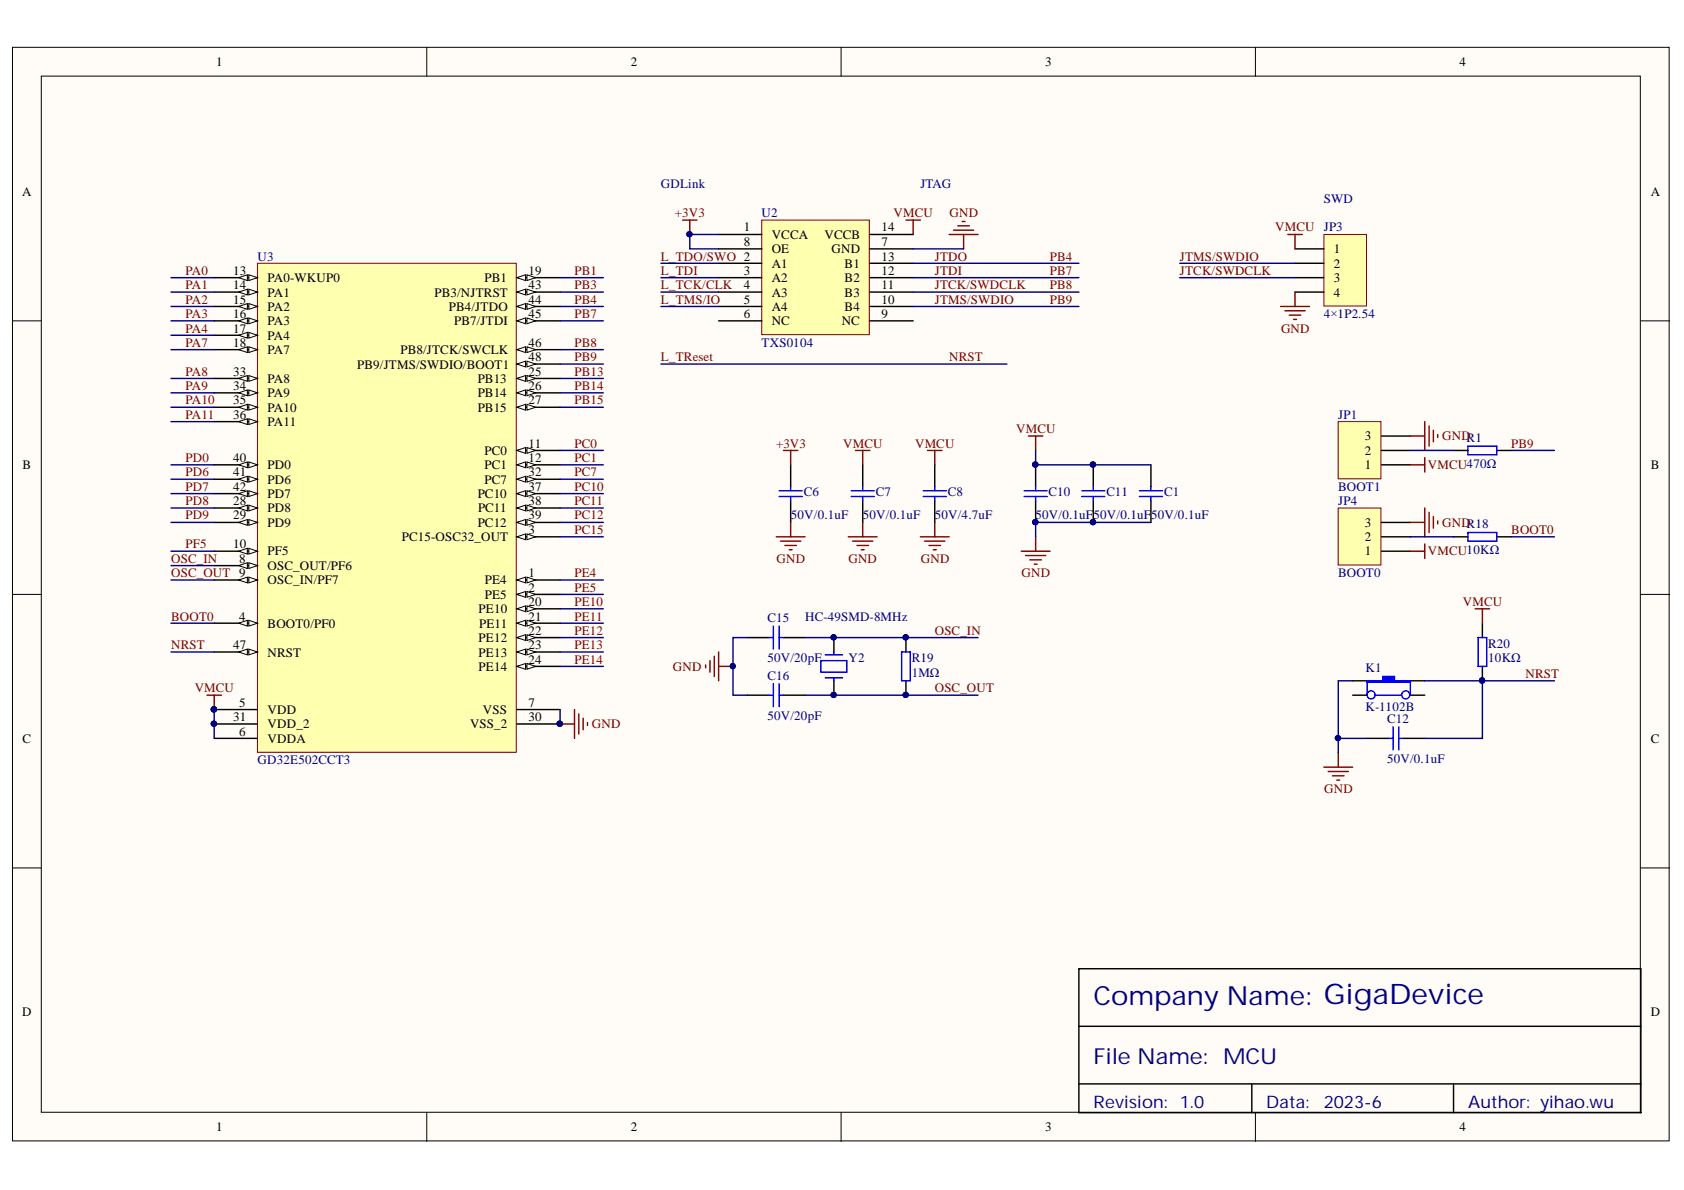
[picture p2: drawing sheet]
<svg xmlns="http://www.w3.org/2000/svg" width="297mm" height="210mm" viewBox="0 0 297 210" stroke-linecap="round" stroke-linejoin="round" font-family="sans-serif">
<defs><g id="words">
<text font-size="4.6" fill="#000080" x="192.9" y="177.3">Company Name: GigaDevice</text>
<text font-size="3.9" fill="#000080" x="192.9" y="187.7">File Name: MCU</text>
<g font-size="3" fill="#000080">
<text x="192.9" y="195.4">Revision: 1.0</text>
<text x="223.3" y="195.4">Data:</text>
<text x="233.5" y="195.4">2023-6</text>
<text x="259" y="195.4">Author: yihao.wu</text>
</g>
<g font-size="2.3">
<text x="38.2" y="11.7">1</text>
<text x="111.2" y="11.7">2</text>
<text x="184.3" y="11.7">3</text>
<text x="257.4" y="11.7">4</text>
<text x="3.9" y="34.5">A</text>
<text x="291.2" y="34.5">A</text>
<text x="131.2" y="40.8">1</text>
<text x="155.5" y="40.8">14</text>
<text x="131.2" y="43.4">8</text>
<text x="136.1" y="42.1">VCCA</text>
<text x="136.1" y="47.2">A1</text>
<text x="136.1" y="44.7">OE</text>
<text x="145.4" y="42.1">VCCB</text>
<text x="146.7" y="44.7">GND</text>
<text x="149" y="47.2">B1</text>
<text x="155.5" y="43.4">7</text>
<text x="155.5" y="46">13</text>
<text x="235.3" y="44.7">1</text>
<text x="235.3" y="47.2">2</text>
<text x="41.1" y="48.5">13</text>
<text x="41.1" y="51.1">14</text>
<text x="41.1" y="53.6">15</text>
<text x="47.2" y="49.8">PA0-WKUP0</text>
<text x="47.2" y="52.3">PA1</text>
<text x="76.6" y="52.3">PB3/NJTRST</text>
<text x="85.4" y="49.8">PB1</text>
<text x="93.2" y="48.5">19</text>
<text x="93.2" y="51.1">43</text>
<text x="93.2" y="53.6">44</text>
<text x="131.2" y="48.5">3</text>
<text x="131.2" y="51.1">4</text>
<text x="131.2" y="53.6">5</text>
<text x="136.1" y="49.8">A2</text>
<text x="136.1" y="52.3">A3</text>
<text x="149" y="52.3">B3</text>
<text x="149" y="49.8">B2</text>
<text x="155.5" y="53.6">10</text>
<text x="155.5" y="51.1">11</text>
<text x="155.5" y="48.5">12</text>
<text x="235.3" y="49.8">3</text>
<text x="235.3" y="52.3">4</text>
<text x="41.1" y="56.1">16</text>
<text x="41.1" y="58.7">17</text>
<text x="47.2" y="54.9">PA2</text>
<text x="47.2" y="57.4">PA3</text>
<text x="47.2" y="59.9">PA4</text>
<text x="79.2" y="54.9">PB4/JTDO</text>
<text x="80.1" y="57.4">PB7/JTDI</text>
<text x="93.2" y="56.1">45</text>
<text x="131.2" y="56.1">6</text>
<text x="136.1" y="54.9">A4</text>
<text x="136.1" y="57.4">NC</text>
<text x="148.5" y="57.4">NC</text>
<text x="149" y="54.9">B4</text>
<text x="155.5" y="56.1">9</text>
<text x="41.1" y="61.2">18</text>
<text x="47.2" y="62.5">PA7</text>
<text x="63" y="65">PB9/JTMS/SWDIO/BOOT1</text>
<text x="70.6" y="62.5">PB8/JTCK/SWCLK</text>
<text x="93.2" y="61.2">46</text>
<text x="93.2" y="63.7">48</text>
<text x="41.1" y="66.3">33</text>
<text x="41.1" y="68.8">34</text>
<text x="41.1" y="71.3">35</text>
<text x="47.2" y="67.5">PA8</text>
<text x="47.2" y="70.1">PA9</text>
<text x="84.3" y="67.5">PB13</text>
<text x="84.3" y="70.1">PB14</text>
<text x="93.2" y="66.3">25</text>
<text x="93.2" y="68.8">26</text>
<text x="93.2" y="71.3">27</text>
<text x="41.1" y="73.9">36</text>
<text x="47.2" y="72.6">PA10</text>
<text x="47.2" y="75.1">PA11</text>
<text x="84.3" y="72.6">PB15</text>
<text x="240.8" y="77.7">3</text>
<text x="4" y="82.8">B</text>
<text x="41.1" y="81.5">40</text>
<text x="47.2" y="82.8">PD0</text>
<text x="85.4" y="80.2">PC0</text>
<text x="85.4" y="82.8">PC1</text>
<text x="93.2" y="78.9">11</text>
<text x="93.2" y="81.5">12</text>
<text x="240.8" y="82.8">1</text>
<text x="240.8" y="80.2">2</text>
<text x="291.2" y="82.8">B</text>
<text x="41.1" y="84">41</text>
<text x="41.1" y="86.6">42</text>
<text x="41.1" y="89.1">28</text>
<text x="47.2" y="85.3">PD6</text>
<text x="47.2" y="87.8">PD7</text>
<text x="84.3" y="87.8">PC10</text>
<text x="85.4" y="85.3">PC7</text>
<text x="93.2" y="86.6">37</text>
<text x="93.2" y="89.1">38</text>
<text x="93.2" y="84">32</text>
<text x="41.1" y="91.6">29</text>
<text x="47.2" y="90.4">PD8</text>
<text x="47.2" y="92.9">PD9</text>
<text x="70.9" y="95.4">PC15-OSC32_OUT</text>
<text x="84.3" y="92.9">PC12</text>
<text x="84.3" y="90.4">PC11</text>
<text x="93.2" y="91.6">39</text>
<text x="93.2" y="94.2">3</text>
<text x="240.8" y="95.4">2</text>
<text x="240.8" y="92.9">3</text>
<text x="41.1" y="96.7">10</text>
<text x="42.2" y="99.2">8</text>
<text x="47.2" y="100.5">OSC_OUT/PF6</text>
<text x="47.2" y="98">PF5</text>
<text x="93.2" y="101.8">1</text>
<text x="240.8" y="98">1</text>
<text x="47.2" y="103">OSC_IN/PF7</text>
<text x="85.5" y="103">PE4</text>
<text x="85.5" y="105.7">PE5</text>
<text x="93.2" y="106.9">20</text>
<text x="93.2" y="104.4">2</text>
<text x="42.2" y="109.5">4</text>
<text x="47.2" y="110.7">BOOT0/PF0</text>
<text x="84.4" y="108.2">PE10</text>
<text x="84.4" y="113.3">PE12</text>
<text x="84.5" y="110.7">PE11</text>
<text x="93.2" y="109.5">21</text>
<text x="93.2" y="112">22</text>
<text x="41.1" y="114.5">47</text>
<text x="47.2" y="115.8">NRST</text>
<text x="84.4" y="115.8">PE13</text>
<text x="84.4" y="118.3">PE14</text>
<text x="93.2" y="114.5">23</text>
<text x="93.2" y="117.1">24</text>
<text x="42.2" y="124.7">5</text>
<text x="47.2" y="125.9">VDD</text>
<text x="85.2" y="125.9">VSS</text>
<text x="93.2" y="124.7">7</text>
<text x="4" y="131">C</text>
<text x="41.1" y="127.2">31</text>
<text x="42.2" y="129.7">6</text>
<text x="47.2" y="128.5">VDD_2</text>
<text x="47.2" y="131">VDDA</text>
<text x="82.9" y="128.5">VSS_2</text>
<text x="93.2" y="127.2">30</text>
<text x="291.2" y="131">C</text>
<text x="3.9" y="179.3">D</text>
<text x="291.2" y="179.3">D</text>
<text x="38.2" y="199.6">1</text>
<text x="111.2" y="199.6">2</text>
<text x="184.3" y="199.6">3</text>
<text x="257.4" y="199.6">4</text>
</g>
<g font-size="2.3" fill="#000080">
<text x="116.6" y="33.2">GDLink</text>
<text x="162.3" y="33.2">JTAG</text>
<text x="233.5" y="35.8">SWD</text>
<text x="134.3" y="38.3">U2</text>
<text x="233.5" y="40.8">JP3</text>
<text x="45.4" y="46">U3</text>
<text x="233.5" y="56.1">4×1P2.54</text>
<text x="134.3" y="61.2">TXS0104</text>
<text x="236" y="73.9">JP1</text>
<text x="141.8" y="87.6">C6</text>
<text x="154.5" y="87.6">C7</text>
<text x="167.2" y="87.6">C8</text>
<text x="184.9" y="87.6">C10</text>
<text x="195.2" y="87.6">C11</text>
<text x="205.3" y="87.6">C1</text>
<text x="236" y="89.1">JP4</text>
<text x="236" y="86.6">BOOT1</text>
<text x="139.5" y="91.6">50V/0.1uF</text>
<text x="152.2" y="91.6">50V/0.1uF</text>
<text x="164.9" y="91.6">50V/4.7uF</text>
<text x="182.6" y="91.6">50V/0.1uF</text>
<text x="192.9" y="91.6">50V/0.1uF</text>
<text x="203" y="91.6">50V/0.1uF</text>
<text x="236" y="101.8">BOOT0</text>
<text x="135.4" y="109.7">C15</text>
<text x="142" y="109.5">HC-49SMD-8MHz</text>
<text x="135.4" y="116.8">50V/20pF</text>
<text x="135.4" y="119.9">C16</text>
<text x="149.7" y="116.8">Y2</text>
<text x="160.8" y="116.8">R19</text>
<text x="160.8" y="119.4">1MΩ</text>
<text x="240.9" y="118.6">K1</text>
<text x="262.5" y="114.3">R20</text>
<text x="262.5" y="116.8">10KΩ</text>
<text x="240.9" y="125.4">K-1102B</text>
<text x="135.4" y="127">50V/20pF</text>
<text x="244.7" y="127.5">C12</text>
<text x="45.4" y="134.8">GD32E502CCT3</text>
<text x="244.7" y="134.6">50V/0.1uF</text>
</g>
<g font-size="2.3" fill="#800000">
<text x="119" y="38.3">+3V3</text>
<text x="157.6" y="38.3">VMCU</text>
<text x="167.5" y="38.3">GND</text>
<text x="224.9" y="40.8">VMCU</text>
<text x="116.6" y="46">L_TDO/SWO 2</text>
<text x="164.9" y="46">JTDO</text>
<text x="185.2" y="46">PB4</text>
<text x="208.1" y="46">JTMS/SWDIO</text>
<text x="32.7" y="48.5">PA0</text>
<text x="32.7" y="51.1">PA1</text>
<text x="32.7" y="53.6">PA2</text>
<text x="101.3" y="48.5">PB1</text>
<text x="101.3" y="51.1">PB3</text>
<text x="101.3" y="53.6">PB4</text>
<text x="116.6" y="53.6">L_TMS/IO</text>
<text x="116.6" y="51.1">L_TCK/CLK</text>
<text x="116.6" y="48.5">L_TDI</text>
<text x="164.9" y="48.5">JTDI</text>
<text x="164.9" y="53.6">JTMS/SWDIO</text>
<text x="164.9" y="51.1">JTCK/SWDCLK</text>
<text x="185.2" y="48.5">PB7</text>
<text x="185.2" y="53.6">PB9</text>
<text x="185.2" y="51.1">PB8</text>
<text x="208.1" y="48.5">JTCK/SWDCLK</text>
<text x="32.7" y="56.1">PA3</text>
<text x="32.7" y="58.7">PA4</text>
<text x="101.3" y="56.1">PB7</text>
<text x="226" y="58.7">GND</text>
<text x="32.7" y="61.2">PA7</text>
<text x="101.3" y="61.2">PB8</text>
<text x="101.3" y="63.7">PB9</text>
<text x="116.6" y="63.7">L_TReset</text>
<text x="167.4" y="63.7">NRST</text>
<text x="32.7" y="71.3">PA10</text>
<text x="32.7" y="68.8">PA9</text>
<text x="32.7" y="66.3">PA8</text>
<text x="101.3" y="71.3">PB15</text>
<text x="101.3" y="68.8">PB14</text>
<text x="101.3" y="66.3">PB13</text>
<text x="32.7" y="73.9">PA11</text>
<text x="179.3" y="76.4">VMCU</text>
<text x="254.4" y="77.7">GNDR1</text>
<text x="32.7" y="81.5">PD0</text>
<text x="101.3" y="81.5">PC1</text>
<text x="101.3" y="78.9">PC0</text>
<text x="136.9" y="78.9">+3V3</text>
<text x="148.7" y="78.9">VMCU</text>
<text x="161.4" y="78.9">VMCU</text>
<text x="251.8" y="82.8">VMCU470Ω</text>
<text x="266.6" y="78.9">PB9</text>
<text x="32.7" y="86.6">PD7</text>
<text x="32.7" y="84">PD6</text>
<text x="32.7" y="89.1">PD8</text>
<text x="101.3" y="89.1">PC11</text>
<text x="101.3" y="84">PC7</text>
<text x="101.3" y="86.6">PC10</text>
<text x="32.7" y="91.6">PD9</text>
<text x="101.3" y="91.6">PC12</text>
<text x="101.3" y="94.2">PC15</text>
<text x="254.4" y="92.9">GNDR18</text>
<text x="266.6" y="94.2">BOOT0</text>
<text x="30.2" y="99.2">OSC_IN</text>
<text x="30.2" y="101.8">OSC_OUT 9</text>
<text x="32.7" y="96.7">PF5</text>
<text x="101.3" y="101.8">PE4</text>
<text x="137" y="99.2">GND</text>
<text x="149.7" y="99.2">GND</text>
<text x="162.4" y="99.2">GND</text>
<text x="180.2" y="101.8">GND</text>
<text x="251.8" y="98">VMCU10KΩ</text>
<text x="101.3" y="104.4">PE5</text>
<text x="101.3" y="106.9">PE10</text>
<text x="258" y="106.9">VMCU</text>
<text x="30.2" y="109.5">BOOT0</text>
<text x="101.3" y="109.5">PE11</text>
<text x="101.3" y="112">PE12</text>
<text x="164.9" y="112">OSC_IN</text>
<text x="30.2" y="114.5">NRST</text>
<text x="101.3" y="117.1">PE14</text>
<text x="101.3" y="114.5">PE13</text>
<text x="118.7" y="118.3">GND</text>
<text x="269.1" y="119.6">NRST</text>
<text x="34.3" y="122.1">VMCU</text>
<text x="164.9" y="122.1">OSC_OUT</text>
<text x="104.4" y="128.5">GND</text>
<text x="233.6" y="139.9">GND</text>
</g>
</g></defs>
<g fill="#fffcf8" stroke="#000" stroke-width=".18">
<path d="M2.2 8.3h292.2v192.9h-292.2z"/>
<path d="M7.3 13.4h282v182.8h-282z"/>
</g>
<path d="M75.3 8.3v5.1M148.4 8.3v5.1M221.4 8.3v5.1M2.2 56.6h5.1M289.4 56.6h5.1M2.2 104.8h5.1M289.4 104.8h5.1M2.2 153.1h5.1M289.4 153.1h5.1M75.3 196.3v5M148.4 196.3v5M221.4 196.3v5" fill="none" stroke="#000" stroke-width=".18"/>
<g fill="none" stroke="#000" stroke-width=".25">
<path d="M131.8 112.5h3.9M138.2 112.5h3.8M147.1 112.5v2.5M159.8 112.5v2.5M131.8 122.6h3.9M138.2 122.6h3.8M147.1 120.1v2.5M159.8 120.1v2.5M238.6 120.1h2.5M248.8 120.1h2.5M190.3 170.9h99.1v25.4h-99.1zM190.3 181h99.1"/>
<path d="M190.3 191.2h99.1M220.8 191.2v5.1M256.4 191.2v5.1"/>
</g>
<g fill="none" stroke="#00f" stroke-width=".25">
<path d="M135.7 112.5h.7M136.4 110.4v4.1M137.4 112.5h.8M137.4 110.4v4.1M144.8 116.5h4.6v2.1h-4.6zM145.6 115.5h3M145.6 119.6h3M147.1 115v.5M147.1 119.6v.5M159 115h1.6v5.1h-1.6zM135.7 122.6h.7M136.4 120.6v4.1"/>
<path d="M137.4 120.6v4.1M137.4 122.6h.8"/>
</g>
<g fill="#000080" stroke="#000080" stroke-width=".18">
<circle cx="147" cy="122.6" r=".46"/>
<circle cx="147" cy="112.4" r=".46"/>
<circle cx="159.7" cy="122.6" r=".46"/>
<circle cx="159.7" cy="112.4" r=".46"/>
<circle cx="129.2" cy="117.5" r=".46"/>
</g>
<path d="M124.5 117.3v.5M125.2 116.5v2.1M126 115.8v3.5M126.8 115v5.1M126.8 117.5h2.5" fill="none" stroke="#800000" stroke-width=".25"/>
<path d="M241.1 120.1h2.8v-.8h2.1v.8h2.8v.2h-7.7z" fill-rule="evenodd" fill="#00f"/>
<g fill="none" stroke="#00f" stroke-width=".25">
<path d="M258.9 93.9h5.1v1.6h-5.1zM260.7 112.5h1.5v5h-1.5zM241.1 120.1h2.8v-.8h2.1v.8h2.8v.2h-7.7zM241.1 120.1v2.5M242.7 122.6h4.5M245 130.2h.7M245.7 128.2v4.1M246.7 130.2h.8M246.7 128.2v4.1M248.8 120.1v2.5"/>
<circle cx="241.9" cy="122.6" r=".71"/>
<circle cx="248" cy="122.6" r=".71"/>
</g>
<path d="M256.4 94.7h2.5M264 94.7h2.6M261.5 109.9v2.6M261.5 117.5v2.6M238.6 122.6h2.5M241.1 130.2h3.9M247.5 130.2h3.8M248.8 122.6h2.5" fill="none" stroke="#000" stroke-width=".25"/>
<path d="M233.5 135.3h5.1M234.3 136.1h3.5M235 136.8h2.1M235.8 137.6h.5M236.1 132.8v2.5" fill="none" stroke="#800000" stroke-width=".25"/>
<circle cx="261.4" cy="120" r=".46" fill="#000080" stroke="#000080" stroke-width=".18"/>
<path d="M236 89.6h7.6v10.1h-7.6z" fill="#ffffb0" stroke="#800000" stroke-width=".18"/>
<path d="M256.4 79.5h2.5M264 79.5h2.6M182.7 82v3.8M182.7 88.3v3.8M192.8 82v3.8M192.8 88.3v3.8M203 82v3.8M203 88.3v3.8M243.7 97.2h5.1M243.7 94.7h5.1M243.7 92.1h5.1" fill="none" stroke="#000" stroke-width=".25"/>
<path d="M180.1 97.2h5.1M180.9 98h3.6M181.7 98.8h2M182.4 99.5h.5M182.7 94.7v2.5M248.8 92.1h2.5M251.3 89.6v5.1M252.1 90.4v3.5M252.8 91.1v2.1M253.6 91.9v.5" fill="none" stroke="#800000" stroke-width=".25"/>
<g fill="#000080" stroke="#000080" stroke-width=".18">
<circle cx="182.6" cy="92.1" r=".46"/>
<circle cx="182.6" cy="81.9" r=".46"/>
<circle cx="192.8" cy="92.1" r=".46"/>
<circle cx="192.8" cy="81.9" r=".46"/>
</g>
<g fill="none" stroke="#00f" stroke-width=".25">
<path d="M258.9 78.7h5.1v1.5h-5.1zM180.6 86.6h4.1M180.6 87.6h4.1M182.7 85.8v.8M182.7 87.6v.7M190.8 86.6h4.1M190.8 87.6h4.1M192.8 85.8v.8M192.8 87.6v.7M201 86.6h4M201 87.6h4M203 85.8v.8"/>
<path d="M203 87.6v.7"/>
</g>
<path d="M236 74.4h7.6v10.1h-7.6z" fill="#ffffb0" stroke="#800000" stroke-width=".18"/>
<path d="M243.7 79.5h5.1M243.7 76.9h5.1M243.7 82h5.1" fill="none" stroke="#000" stroke-width=".25"/>
<path d="M248.8 76.9h2.5M251.3 74.4v5.1M252.1 75.1v3.6M252.8 75.9v2M253.6 76.7v.5" fill="none" stroke="#800000" stroke-width=".25"/>
<path d="M233.5 41.4h7.5v12.6h-7.5z" fill="#ffffb0" stroke="#800000" stroke-width=".18"/>
<path d="M228.4 43.9h5.1M228.4 46.4h5.1M228.4 49h5.1M228.4 51.5h5.1" fill="none" stroke="#000" stroke-width=".25"/>
<path d="M225.9 54.1h5.1M226.7 54.8h3.5M227.4 55.6h2M228.2 56.3h.5M228.4 51.5v2.6" fill="none" stroke="#800000" stroke-width=".25"/>
<path d="M45.4 46.4h45.7v86.3h-45.7z" fill="#ffffb0" stroke="#800000" stroke-width=".18"/>
<path d="M37.8 115h7.6" fill="none" stroke="#000" stroke-width=".25"/>
<path d="M43.9 114.5l1.5 .5-1.5 .5z" fill="#fffcf8"/>
<path d="M43.9 114.5l1.5 .5-1.5 .5z" fill="none" stroke="#000" stroke-width=".18"/>
<path d="M42.1 115l1.5-.5v1z" fill="#fffcf8"/>
<path d="M42.1 115l1.5-.5v1z" fill="none" stroke="#000" stroke-width=".18"/>
<path d="M37.8 49h7.6" fill="none" stroke="#000" stroke-width=".25"/>
<path d="M43.9 48.5l1.5 .5-1.5 .5z" fill="#fffcf8"/>
<path d="M43.9 48.5l1.5 .5-1.5 .5z" fill="none" stroke="#000" stroke-width=".18"/>
<path d="M42.1 49l1.5-.5v1z" fill="#fffcf8"/>
<path d="M42.1 49l1.5-.5v1z" fill="none" stroke="#000" stroke-width=".18"/>
<path d="M37.8 51.5h7.6" fill="none" stroke="#000" stroke-width=".25"/>
<path d="M43.9 51l1.5 .5-1.5 .5z" fill="#fffcf8"/>
<path d="M43.9 51l1.5 .5-1.5 .5z" fill="none" stroke="#000" stroke-width=".18"/>
<path d="M42.1 51.5l1.5-.5v1z" fill="#fffcf8"/>
<path d="M42.1 51.5l1.5-.5v1z" fill="none" stroke="#000" stroke-width=".18"/>
<path d="M37.8 54.1h7.6" fill="none" stroke="#000" stroke-width=".25"/>
<path d="M43.9 53.5l1.5 .6-1.5 .5z" fill="#fffcf8"/>
<path d="M43.9 53.5l1.5 .6-1.5 .5z" fill="none" stroke="#000" stroke-width=".18"/>
<path d="M42.1 54.1l1.5-.6v1.1z" fill="#fffcf8"/>
<path d="M42.1 54.1l1.5-.6v1.1z" fill="none" stroke="#000" stroke-width=".18"/>
<path d="M37.8 56.6h7.6" fill="none" stroke="#000" stroke-width=".25"/>
<path d="M43.9 56.1l1.5 .5-1.5 .5z" fill="#fffcf8"/>
<path d="M43.9 56.1l1.5 .5-1.5 .5z" fill="none" stroke="#000" stroke-width=".18"/>
<path d="M42.1 56.6l1.5-.5v1z" fill="#fffcf8"/>
<path d="M42.1 56.6l1.5-.5v1z" fill="none" stroke="#000" stroke-width=".18"/>
<path d="M37.8 59.1h7.6" fill="none" stroke="#000" stroke-width=".25"/>
<path d="M43.9 58.6l1.5 .5-1.5 .5z" fill="#fffcf8"/>
<path d="M43.9 58.6l1.5 .5-1.5 .5z" fill="none" stroke="#000" stroke-width=".18"/>
<path d="M42.1 59.1l1.5-.5v1z" fill="#fffcf8"/>
<path d="M42.1 59.1l1.5-.5v1z" fill="none" stroke="#000" stroke-width=".18"/>
<path d="M37.8 61.7h7.6" fill="none" stroke="#000" stroke-width=".25"/>
<path d="M43.9 61.2l1.5 .5-1.5 .5z" fill="#fffcf8"/>
<path d="M43.9 61.2l1.5 .5-1.5 .5z" fill="none" stroke="#000" stroke-width=".18"/>
<path d="M42.1 61.7l1.5-.5v1z" fill="#fffcf8"/>
<path d="M42.1 61.7l1.5-.5v1z" fill="none" stroke="#000" stroke-width=".18"/>
<path d="M37.8 66.8h7.6" fill="none" stroke="#000" stroke-width=".25"/>
<path d="M43.9 66.2l1.5 .6-1.5 .5z" fill="#fffcf8"/>
<path d="M43.9 66.2l1.5 .6-1.5 .5z" fill="none" stroke="#000" stroke-width=".18"/>
<path d="M42.1 66.8l1.5-.6v1.1z" fill="#fffcf8"/>
<path d="M42.1 66.8l1.5-.6v1.1z" fill="none" stroke="#000" stroke-width=".18"/>
<path d="M37.8 69.3h7.6" fill="none" stroke="#000" stroke-width=".25"/>
<path d="M43.9 68.8l1.5 .5-1.5 .5z" fill="#fffcf8"/>
<path d="M43.9 68.8l1.5 .5-1.5 .5z" fill="none" stroke="#000" stroke-width=".18"/>
<path d="M42.1 69.3l1.5-.5v1z" fill="#fffcf8"/>
<path d="M42.1 69.3l1.5-.5v1z" fill="none" stroke="#000" stroke-width=".18"/>
<path d="M37.8 71.8h7.6" fill="none" stroke="#000" stroke-width=".25"/>
<path d="M43.9 71.3l1.5 .5-1.5 .5z" fill="#fffcf8"/>
<path d="M43.9 71.3l1.5 .5-1.5 .5z" fill="none" stroke="#000" stroke-width=".18"/>
<path d="M42.1 71.8l1.5-.5v1z" fill="#fffcf8"/>
<path d="M42.1 71.8l1.5-.5v1z" fill="none" stroke="#000" stroke-width=".18"/>
<path d="M37.8 74.4h7.6" fill="none" stroke="#000" stroke-width=".25"/>
<path d="M43.9 73.9l1.5 .5-1.5 .5z" fill="#fffcf8"/>
<path d="M43.9 73.9l1.5 .5-1.5 .5z" fill="none" stroke="#000" stroke-width=".18"/>
<path d="M42.1 74.4l1.5-.5v1z" fill="#fffcf8"/>
<path d="M42.1 74.4l1.5-.5v1z" fill="none" stroke="#000" stroke-width=".18"/>
<path d="M37.8 99.8h7.6" fill="none" stroke="#000" stroke-width=".25"/>
<path d="M43.9 99.3l1.5 .5-1.5 .5z" fill="#fffcf8"/>
<path d="M43.9 99.3l1.5 .5-1.5 .5z" fill="none" stroke="#000" stroke-width=".18"/>
<path d="M42.1 99.8l1.5-.5v1z" fill="#fffcf8"/>
<path d="M42.1 99.8l1.5-.5v1z" fill="none" stroke="#000" stroke-width=".18"/>
<path d="M91.2 87.1h7.6" fill="none" stroke="#000" stroke-width=".25"/>
<path d="M91.2 87.1l1.5-.5v1z" fill="#fffcf8"/>
<path d="M91.2 87.1l1.5-.5v1z" fill="none" stroke="#000" stroke-width=".18"/>
<path d="M92.9 86.6l1.6 .5-1.6 .5z" fill="#fffcf8"/>
<path d="M92.9 86.6l1.6 .5-1.6 .5z" fill="none" stroke="#000" stroke-width=".18"/>
<path d="M91.2 89.6h7.6" fill="none" stroke="#000" stroke-width=".25"/>
<path d="M91.2 89.6l1.5-.5v1z" fill="#fffcf8"/>
<path d="M91.2 89.6l1.5-.5v1z" fill="none" stroke="#000" stroke-width=".18"/>
<path d="M92.9 89.1l1.6 .5-1.6 .5z" fill="#fffcf8"/>
<path d="M92.9 89.1l1.6 .5-1.6 .5z" fill="none" stroke="#000" stroke-width=".18"/>
<path d="M91.2 49h7.6" fill="none" stroke="#000" stroke-width=".25"/>
<path d="M91.2 49l1.5-.5v1z" fill="#fffcf8"/>
<path d="M91.2 49l1.5-.5v1z" fill="none" stroke="#000" stroke-width=".18"/>
<path d="M92.9 48.5l1.6 .5-1.6 .5z" fill="#fffcf8"/>
<path d="M92.9 48.5l1.6 .5-1.6 .5z" fill="none" stroke="#000" stroke-width=".18"/>
<path d="M91.2 92.1h7.6" fill="none" stroke="#000" stroke-width=".25"/>
<path d="M91.2 92.1l1.5-.5v1.1z" fill="#fffcf8"/>
<path d="M91.2 92.1l1.5-.5v1.1z" fill="none" stroke="#000" stroke-width=".18"/>
<path d="M92.9 91.6l1.6 .5-1.6 .6z" fill="#fffcf8"/>
<path d="M92.9 91.6l1.6 .5-1.6 .6z" fill="none" stroke="#000" stroke-width=".18"/>
<path d="M37.8 82h7.6" fill="none" stroke="#000" stroke-width=".25"/>
<path d="M43.9 81.5l1.5 .5-1.5 .5z" fill="#fffcf8"/>
<path d="M43.9 81.5l1.5 .5-1.5 .5z" fill="none" stroke="#000" stroke-width=".18"/>
<path d="M42.1 82l1.5-.5v1z" fill="#fffcf8"/>
<path d="M42.1 82l1.5-.5v1z" fill="none" stroke="#000" stroke-width=".18"/>
<path d="M37.8 84.5h7.6" fill="none" stroke="#000" stroke-width=".25"/>
<path d="M43.9 84l1.5 .5-1.5 .5z" fill="#fffcf8"/>
<path d="M43.9 84l1.5 .5-1.5 .5z" fill="none" stroke="#000" stroke-width=".18"/>
<path d="M42.1 84.5l1.5-.5v1z" fill="#fffcf8"/>
<path d="M42.1 84.5l1.5-.5v1z" fill="none" stroke="#000" stroke-width=".18"/>
<path d="M37.8 87.1h7.6" fill="none" stroke="#000" stroke-width=".25"/>
<path d="M43.9 86.6l1.5 .5-1.5 .5z" fill="#fffcf8"/>
<path d="M43.9 86.6l1.5 .5-1.5 .5z" fill="none" stroke="#000" stroke-width=".18"/>
<path d="M42.1 87.1l1.5-.5v1z" fill="#fffcf8"/>
<path d="M42.1 87.1l1.5-.5v1z" fill="none" stroke="#000" stroke-width=".18"/>
<path d="M91.2 51.5h7.6" fill="none" stroke="#000" stroke-width=".25"/>
<path d="M91.2 51.5l1.5-.5v1z" fill="#fffcf8"/>
<path d="M91.2 51.5l1.5-.5v1z" fill="none" stroke="#000" stroke-width=".18"/>
<path d="M92.9 51l1.6 .5-1.6 .5z" fill="#fffcf8"/>
<path d="M92.9 51l1.6 .5-1.6 .5z" fill="none" stroke="#000" stroke-width=".18"/>
<path d="M91.2 56.6h7.6" fill="none" stroke="#000" stroke-width=".25"/>
<path d="M91.2 56.6l1.5-.5v1z" fill="#fffcf8"/>
<path d="M91.2 56.6l1.5-.5v1z" fill="none" stroke="#000" stroke-width=".18"/>
<path d="M92.9 56.1l1.6 .5-1.6 .5z" fill="#fffcf8"/>
<path d="M92.9 56.1l1.6 .5-1.6 .5z" fill="none" stroke="#000" stroke-width=".18"/>
<path d="M91.2 61.7h7.6" fill="none" stroke="#000" stroke-width=".25"/>
<path d="M91.2 61.7l1.5-.5v1z" fill="#fffcf8"/>
<path d="M91.2 61.7l1.5-.5v1z" fill="none" stroke="#000" stroke-width=".18"/>
<path d="M92.9 61.2l1.6 .5-1.6 .5z" fill="#fffcf8"/>
<path d="M92.9 61.2l1.6 .5-1.6 .5z" fill="none" stroke="#000" stroke-width=".18"/>
<path d="M91.2 66.8h7.6" fill="none" stroke="#000" stroke-width=".25"/>
<path d="M91.2 66.8l1.5-.6v1.1z" fill="#fffcf8"/>
<path d="M91.2 66.8l1.5-.6v1.1z" fill="none" stroke="#000" stroke-width=".18"/>
<path d="M92.9 66.2l1.6 .6-1.6 .5z" fill="#fffcf8"/>
<path d="M92.9 66.2l1.6 .6-1.6 .5z" fill="none" stroke="#000" stroke-width=".18"/>
<path d="M91.2 69.3h7.6" fill="none" stroke="#000" stroke-width=".25"/>
<path d="M91.2 69.3l1.5-.5v1z" fill="#fffcf8"/>
<path d="M91.2 69.3l1.5-.5v1z" fill="none" stroke="#000" stroke-width=".18"/>
<path d="M92.9 68.8l1.6 .5-1.6 .5z" fill="#fffcf8"/>
<path d="M92.9 68.8l1.6 .5-1.6 .5z" fill="none" stroke="#000" stroke-width=".18"/>
<path d="M91.2 71.8h7.6" fill="none" stroke="#000" stroke-width=".25"/>
<path d="M91.2 71.8l1.5-.5v1z" fill="#fffcf8"/>
<path d="M91.2 71.8l1.5-.5v1z" fill="none" stroke="#000" stroke-width=".18"/>
<path d="M92.9 71.3l1.6 .5-1.6 .5z" fill="#fffcf8"/>
<path d="M92.9 71.3l1.6 .5-1.6 .5z" fill="none" stroke="#000" stroke-width=".18"/>
<path d="M91.2 94.7h7.6" fill="none" stroke="#000" stroke-width=".25"/>
<path d="M91.2 94.7l1.5-.5v1z" fill="#fffcf8"/>
<path d="M91.2 94.7l1.5-.5v1z" fill="none" stroke="#000" stroke-width=".18"/>
<path d="M92.9 94.2l1.6 .5-1.6 .5z" fill="#fffcf8"/>
<path d="M92.9 94.2l1.6 .5-1.6 .5z" fill="none" stroke="#000" stroke-width=".18"/>
<path d="M91.2 107.4h7.6M37.8 125.2h7.6M37.8 127.7h7.6M37.8 130.2h7.6M91.2 125.2h7.6M91.2 127.7h7.6" fill="none" stroke="#000" stroke-width=".25"/>
<g fill="#000080" stroke="#000080" stroke-width=".18">
<circle cx="37.7" cy="125.1" r=".47"/>
<circle cx="37.7" cy="127.7" r=".46"/>
<circle cx="98.7" cy="127.7" r=".46"/>
</g>
<path d="M91.2 107.4l1.5-.5v1z" fill="#fffcf8"/>
<path d="M91.2 107.4l1.5-.5v1z" fill="none" stroke="#000" stroke-width=".18"/>
<path d="M92.9 106.9l1.6 .5-1.6 .5z" fill="#fffcf8"/>
<path d="M92.9 106.9l1.6 .5-1.6 .5z" fill="none" stroke="#000" stroke-width=".18"/>
<path d="M91.2 109.9h7.6" fill="none" stroke="#000" stroke-width=".25"/>
<path d="M91.2 109.9l1.5-.5v1z" fill="#fffcf8"/>
<path d="M91.2 109.9l1.5-.5v1z" fill="none" stroke="#000" stroke-width=".18"/>
<path d="M92.9 109.4l1.6 .5-1.6 .5z" fill="#fffcf8"/>
<path d="M92.9 109.4l1.6 .5-1.6 .5z" fill="none" stroke="#000" stroke-width=".18"/>
<path d="M91.2 112.5h7.6" fill="none" stroke="#000" stroke-width=".25"/>
<path d="M91.2 112.5l1.5-.5v1z" fill="#fffcf8"/>
<path d="M91.2 112.5l1.5-.5v1z" fill="none" stroke="#000" stroke-width=".18"/>
<path d="M92.9 112l1.6 .5-1.6 .5z" fill="#fffcf8"/>
<path d="M92.9 112l1.6 .5-1.6 .5z" fill="none" stroke="#000" stroke-width=".18"/>
<path d="M91.2 115h7.6" fill="none" stroke="#000" stroke-width=".25"/>
<path d="M91.2 115l1.5-.5v1z" fill="#fffcf8"/>
<path d="M91.2 115l1.5-.5v1z" fill="none" stroke="#000" stroke-width=".18"/>
<path d="M92.9 114.5l1.6 .5-1.6 .5z" fill="#fffcf8"/>
<path d="M92.9 114.5l1.6 .5-1.6 .5z" fill="none" stroke="#000" stroke-width=".18"/>
<path d="M91.2 117.5h7.6" fill="none" stroke="#000" stroke-width=".25"/>
<path d="M91.2 117.5l1.5-.5v1.1z" fill="#fffcf8"/>
<path d="M91.2 117.5l1.5-.5v1.1z" fill="none" stroke="#000" stroke-width=".18"/>
<path d="M92.9 117l1.6 .5-1.6 .6z" fill="#fffcf8"/>
<path d="M92.9 117l1.6 .5-1.6 .6z" fill="none" stroke="#000" stroke-width=".18"/>
<path d="M37.8 89.6h7.6" fill="none" stroke="#000" stroke-width=".25"/>
<path d="M43.9 89.1l1.5 .5-1.5 .5z" fill="#fffcf8"/>
<path d="M43.9 89.1l1.5 .5-1.5 .5z" fill="none" stroke="#000" stroke-width=".18"/>
<path d="M42.1 89.6l1.5-.5v1z" fill="#fffcf8"/>
<path d="M42.1 89.6l1.5-.5v1z" fill="none" stroke="#000" stroke-width=".18"/>
<path d="M37.8 92.1h7.6" fill="none" stroke="#000" stroke-width=".25"/>
<path d="M43.9 91.6l1.5 .5-1.5 .6z" fill="#fffcf8"/>
<path d="M43.9 91.6l1.5 .5-1.5 .6z" fill="none" stroke="#000" stroke-width=".18"/>
<path d="M42.1 92.1l1.5-.5v1.1z" fill="#fffcf8"/>
<path d="M42.1 92.1l1.5-.5v1.1z" fill="none" stroke="#000" stroke-width=".18"/>
<path d="M91.2 84.5h7.6" fill="none" stroke="#000" stroke-width=".25"/>
<path d="M91.2 84.5l1.5-.5v1z" fill="#fffcf8"/>
<path d="M91.2 84.5l1.5-.5v1z" fill="none" stroke="#000" stroke-width=".18"/>
<path d="M92.9 84l1.6 .5-1.6 .5z" fill="#fffcf8"/>
<path d="M92.9 84l1.6 .5-1.6 .5z" fill="none" stroke="#000" stroke-width=".18"/>
<path d="M91.2 54.1h7.6" fill="none" stroke="#000" stroke-width=".25"/>
<path d="M91.2 54.1l1.5-.6v1.1z" fill="#fffcf8"/>
<path d="M91.2 54.1l1.5-.6v1.1z" fill="none" stroke="#000" stroke-width=".18"/>
<path d="M92.9 53.5l1.6 .6-1.6 .5z" fill="#fffcf8"/>
<path d="M92.9 53.5l1.6 .6-1.6 .5z" fill="none" stroke="#000" stroke-width=".18"/>
<path d="M91.2 64.2h7.6" fill="none" stroke="#000" stroke-width=".25"/>
<path d="M91.2 64.2l1.5-.5v1z" fill="#fffcf8"/>
<path d="M91.2 64.2l1.5-.5v1z" fill="none" stroke="#000" stroke-width=".18"/>
<path d="M92.9 63.7l1.6 .5-1.6 .5z" fill="#fffcf8"/>
<path d="M92.9 63.7l1.6 .5-1.6 .5z" fill="none" stroke="#000" stroke-width=".18"/>
<path d="M91.2 102.3h7.6" fill="none" stroke="#000" stroke-width=".25"/>
<path d="M91.2 102.3l1.5-.5v1z" fill="#fffcf8"/>
<path d="M91.2 102.3l1.5-.5v1z" fill="none" stroke="#000" stroke-width=".18"/>
<path d="M92.9 101.8l1.6 .5-1.6 .5z" fill="#fffcf8"/>
<path d="M92.9 101.8l1.6 .5-1.6 .5z" fill="none" stroke="#000" stroke-width=".18"/>
<path d="M91.2 104.8h7.6" fill="none" stroke="#000" stroke-width=".25"/>
<path d="M91.2 104.8l1.5-.5v1.1z" fill="#fffcf8"/>
<path d="M91.2 104.8l1.5-.5v1.1z" fill="none" stroke="#000" stroke-width=".18"/>
<path d="M92.9 104.3l1.6 .5-1.6 .6z" fill="#fffcf8"/>
<path d="M92.9 104.3l1.6 .5-1.6 .6z" fill="none" stroke="#000" stroke-width=".18"/>
<path d="M37.8 109.9h7.6" fill="none" stroke="#000" stroke-width=".25"/>
<path d="M43.9 109.4l1.5 .5-1.5 .5z" fill="#fffcf8"/>
<path d="M43.9 109.4l1.5 .5-1.5 .5z" fill="none" stroke="#000" stroke-width=".18"/>
<path d="M42.1 109.9l1.5-.5v1z" fill="#fffcf8"/>
<path d="M42.1 109.9l1.5-.5v1z" fill="none" stroke="#000" stroke-width=".18"/>
<path d="M37.8 102.3h7.6" fill="none" stroke="#000" stroke-width=".25"/>
<path d="M43.9 101.8l1.5 .5-1.5 .5z" fill="#fffcf8"/>
<path d="M43.9 101.8l1.5 .5-1.5 .5z" fill="none" stroke="#000" stroke-width=".18"/>
<path d="M42.1 102.3l1.5-.5v1z" fill="#fffcf8"/>
<path d="M42.1 102.3l1.5-.5v1z" fill="none" stroke="#000" stroke-width=".18"/>
<path d="M37.8 97.2h7.6" fill="none" stroke="#000" stroke-width=".25"/>
<path d="M43.9 96.7l1.5 .5-1.5 .5z" fill="#fffcf8"/>
<path d="M43.9 96.7l1.5 .5-1.5 .5z" fill="none" stroke="#000" stroke-width=".18"/>
<path d="M42.1 97.2l1.5-.5v1z" fill="#fffcf8"/>
<path d="M42.1 97.2l1.5-.5v1z" fill="none" stroke="#000" stroke-width=".18"/>
<path d="M91.2 79.5h7.6" fill="none" stroke="#000" stroke-width=".25"/>
<path d="M91.2 79.5l1.5-.6v1.1z" fill="#fffcf8"/>
<path d="M91.2 79.5l1.5-.6v1.1z" fill="none" stroke="#000" stroke-width=".18"/>
<path d="M92.9 78.9l1.6 .6-1.6 .5z" fill="#fffcf8"/>
<path d="M92.9 78.9l1.6 .6-1.6 .5z" fill="none" stroke="#000" stroke-width=".18"/>
<path d="M91.2 82h7.6" fill="none" stroke="#000" stroke-width=".25"/>
<path d="M91.2 82l1.5-.5v1z" fill="#fffcf8"/>
<path d="M91.2 82l1.5-.5v1z" fill="none" stroke="#000" stroke-width=".18"/>
<path d="M92.9 81.5l1.6 .5-1.6 .5z" fill="#fffcf8"/>
<path d="M92.9 81.5l1.6 .5-1.6 .5z" fill="none" stroke="#000" stroke-width=".18"/>
<g fill="#000080" stroke="#000080" stroke-width=".18">
<circle cx="37.7" cy="125.1" r=".47"/>
<circle cx="37.7" cy="127.7" r=".46"/>
<circle cx="98.7" cy="127.7" r=".46"/>
<circle cx="121.6" cy="41.3" r=".46"/>
</g>
<path d="M120.4 38.8h2.5M121.7 38.8v2.6M159.8 38.8h2.5M161.1 38.8v2.6M98.8 127.7h2.5M101.3 125.2v5M102.1 125.9v3.6M102.9 126.7v2M103.6 127.4v.6" fill="none" stroke="#800000" stroke-width=".25"/>
<path d="M134.4 38.8h18.9v20.2h-18.9z" fill="#ffffb0" stroke="#800000" stroke-width=".18"/>
<g fill="none" stroke="#000" stroke-width=".25">
<path d="M126.8 41.4h7.6M126.8 46.4h7.6M126.8 49h7.6M126.8 51.5h7.6M126.8 54.1h7.6M126.8 56.6h7.6M126.8 43.9h7.6M153.4 41.4h7.7M153.4 46.4h7.7M153.4 49h7.7M153.4 51.5h7.7M153.4 54.1h7.7"/>
<path d="M153.4 56.6h7.7M153.4 43.9h7.7M139.5 82v3.8M139.5 88.3v3.8M152.2 82v3.8M152.2 88.3v3.8M164.9 82v3.8M164.9 88.3v3.8"/>
</g>
<g fill="none" stroke="#800000" stroke-width=".25">
<path d="M168.9 39.8h2.1M169.7 39.1h.5M167.4 41.4h5.1M168.2 40.6h3.5M170 41.4v2.5M227.2 41.4h2.5M228.4 41.4v2.5M138.2 79.5h2.5M139.5 79.5v2.5M150.9 79.5h2.5M152.2 79.5v2.5M163.6 79.5h2.6"/>
<path d="M164.9 79.5v2.5M181.4 76.9h2.5M182.7 76.9v2.6M136.9 94.7h5.1M137.7 95.5h3.5M138.4 96.2h2.1M139.2 97h.5M139.5 92.1v2.6M149.6 94.7h5.1M150.4 95.5h3.6M151.2 96.2h2M151.9 97h.5"/>
<path d="M152.2 92.1v2.6M162.3 94.7h5.1M163.1 95.5h3.6M163.9 96.2h2M164.6 97h.5M164.9 92.1v2.6M248.8 82h2.5M248.8 97.2h2.5M251.3 80.7v2.6M251.3 96v2.5M260.2 107.4h2.5M261.5 107.4v2.5"/>
<path d="M36.5 122.6h2.6M37.8 122.6v2.6"/>
</g>
<g fill="#000080" stroke="#000080" stroke-width=".18">
<circle cx="37.7" cy="125.1" r=".47"/>
<circle cx="129.2" cy="117.5" r=".46"/>
<circle cx="147" cy="112.4" r=".46"/>
<circle cx="159.7" cy="112.4" r=".46"/>
<circle cx="147" cy="122.6" r=".46"/>
<circle cx="159.7" cy="122.6" r=".46"/>
<circle cx="236" cy="130.2" r=".46"/>
<circle cx="261.4" cy="120" r=".46"/>
<circle cx="182.6" cy="81.9" r=".46"/>
<circle cx="192.8" cy="81.9" r=".46"/>
<circle cx="182.6" cy="92.1" r=".46"/>
<circle cx="192.8" cy="92.1" r=".46"/>
<circle cx="98.7" cy="127.7" r=".46"/>
<circle cx="121.6" cy="41.3" r=".46"/>
<circle cx="37.7" cy="127.7" r=".46"/>
</g>
<path d="M137.4 86.6h4.1M137.4 87.6h4.1M139.5 85.8v.8M139.5 87.6v.7M150.1 86.6h4.1M150.1 87.6h4.1M152.2 85.8v.8M152.2 87.6v.7M162.8 86.6h4.1M162.8 87.6h4.1M164.9 85.8v.8M164.9 87.6v.7" fill="none" stroke="#00f" stroke-width=".25"/>
<g fill="none" stroke="#000080" stroke-width=".25">
<path d="M30.2 49h7.6M30.2 51.5h7.6M30.2 54.1h7.6M30.2 56.6h7.6M30.2 59.1h7.6M98.8 49h7.6M98.8 51.5h7.6M98.8 54.1h7.6M98.8 56.6h7.6M116.6 46.4h10.2M116.6 49h10.2M116.6 51.5h10.2"/>
<path d="M116.6 54.1h10.2M126.8 41.4h-5.1v2.5h5.1M161.1 46.4h29.2M161.1 49h29.2M161.1 51.5h29.2M161.1 54.1h29.2M161.1 43.9h8.9M208.1 46.4h20.3M208.1 49h20.3M30.2 61.7h7.6M30.2 66.8h7.6M30.2 69.3h7.6"/>
<path d="M30.2 71.8h7.6M30.2 74.4h7.6M98.8 79.5h7.6M98.8 61.7h7.6M98.8 66.8h7.6M98.8 69.3h7.6M98.8 71.8h7.6M98.8 64.2h7.6M116.6 64.2h61M182.7 79.5v2.5h20.3M248.8 79.5h7.6M266.6 79.5h7.6"/>
<path d="M30.2 99.8h7.6M30.2 82h7.6M30.2 97.2h7.6M30.2 84.5h7.6M30.2 87.1h7.6M30.2 89.6h7.6M30.2 92.1h7.6M98.8 94.7h7.6M98.8 82h7.6M98.8 84.5h7.6M98.8 87.1h7.6M98.8 89.6h7.6"/>
<path d="M98.8 92.1h7.6M203 92.1h-20.3v2.6M248.8 94.7h7.6M266.6 94.7h7.6M30.2 102.3h7.6M30.2 115h7.6M30.2 109.9h7.6M98.8 102.3h7.6M98.8 115h7.6M98.8 104.8h7.6M98.8 109.9h7.6M98.8 107.4h7.6"/>
<path d="M98.8 117.5h7.6M98.8 112.5h7.6M131.8 112.5h-2.5v10.1h2.5M142 112.5h30.5M37.8 125.2v5M98.8 125.2v2.5M142 122.6h30.5M236.1 130.2h5M238.6 120.1h-2.5v12.7M251.3 120.1h22.9M261.5 120.1v10.1h-10.2"/>
</g>
<use href="#words"/>
</svg>
